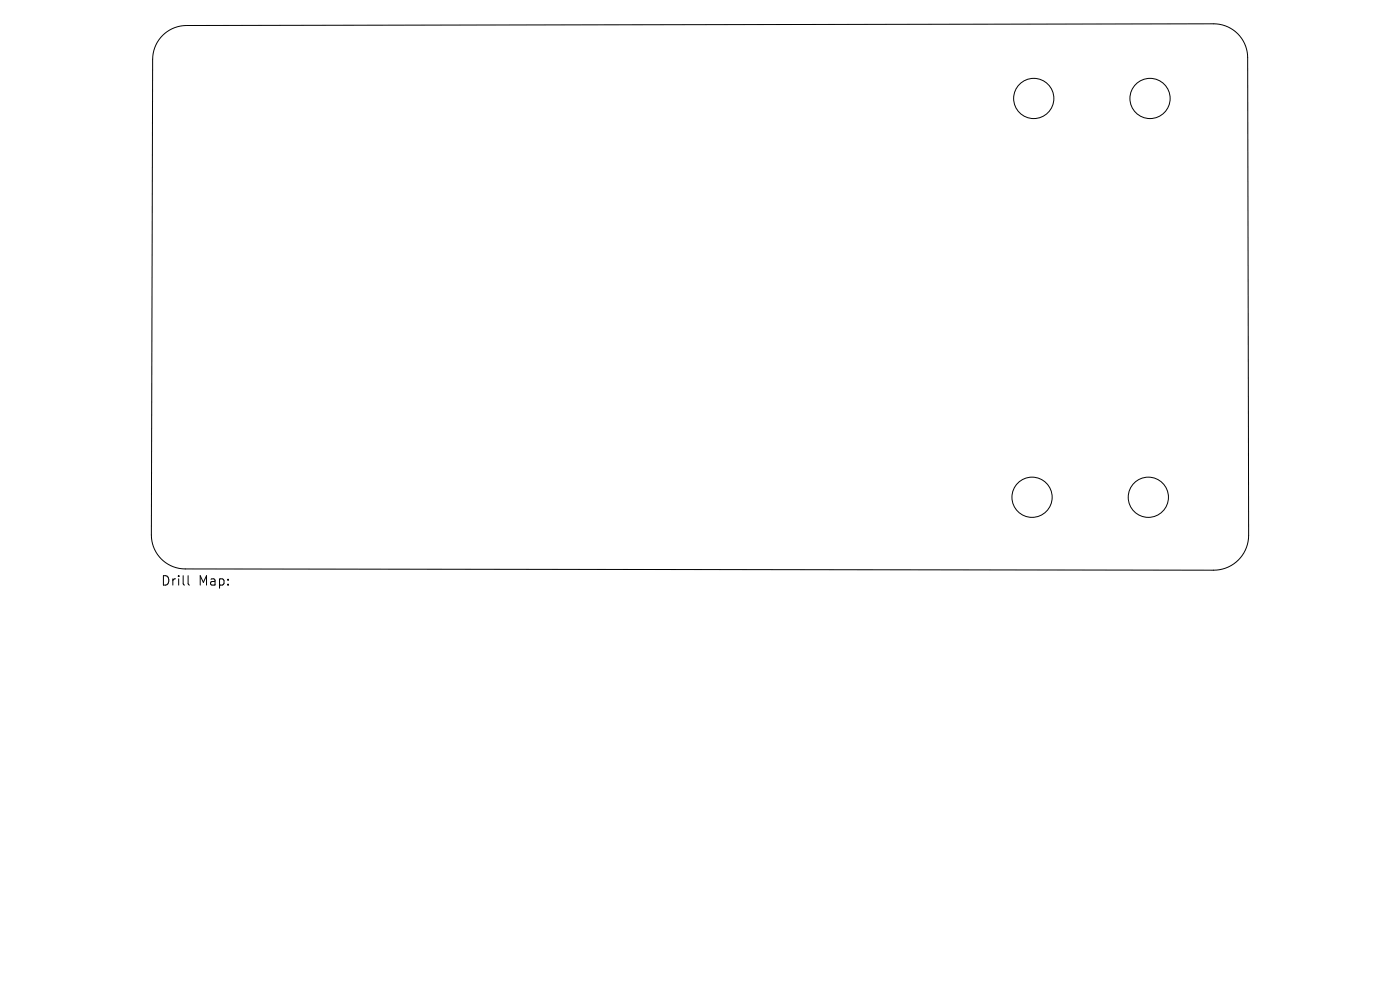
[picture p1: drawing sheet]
<svg xmlns="http://www.w3.org/2000/svg" width="297mm" height="210mm" viewBox="0 0 297 210" stroke-linecap="round" stroke-linejoin="round" font-family="sans-serif">
<defs><g id="words">
<g font-size="2.8">
<text x="34.1" y="124.5">Drill</text>
<text x="42.1" y="124.5">Map:</text>
</g>
</g></defs>
<g fill="none" stroke="#000" stroke-width=".21">
<path d="M34.5 7.5a7.2 7.2 0 0 1 5.1-2.1l217.9-.3a7.2 7.2 0 0 1 7.2 7.1l.2 101.4a7.4 7.4 0 0 1-7.4 7.4l-218.2-.3a7.2 7.2 0 0 1-7.2-7.2l.3-100.9a7.2 7.2 0 0 1 2.1-5.1zM39.9 122.1v1.7l.3 .3"/>
<circle cx="219.3" cy="20.9" r="4.3"/>
<circle cx="244" cy="20.9" r="4.3"/>
<circle cx="218.9" cy="105.5" r="4.3"/>
<circle cx="243.6" cy="105.5" r="4.3"/>
</g>
<use href="#words"/>
</svg>
